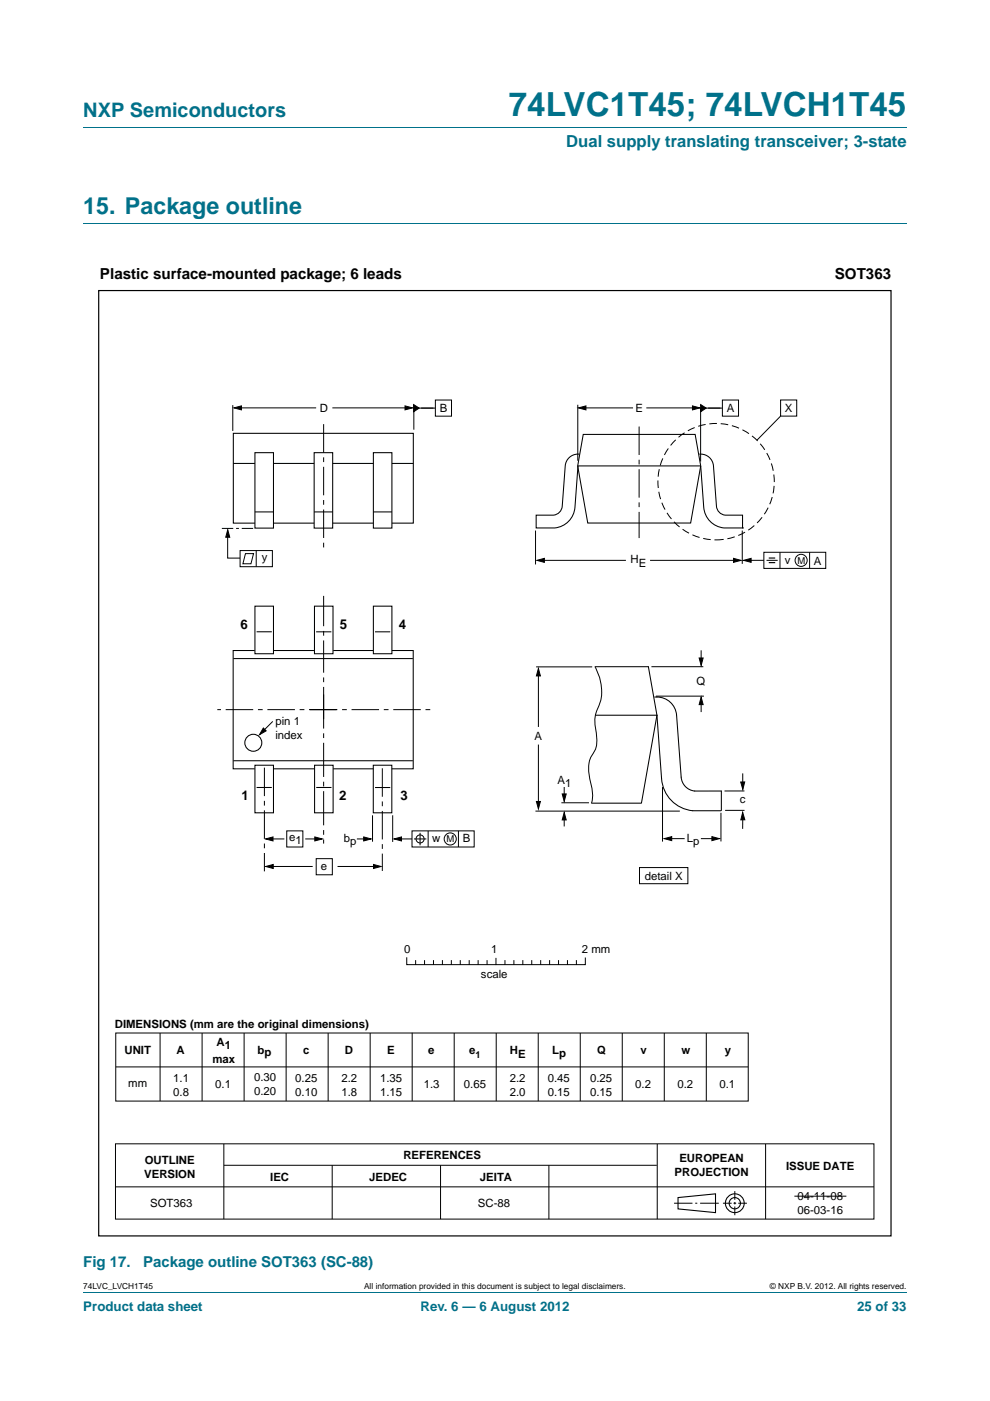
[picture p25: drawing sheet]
<svg xmlns="http://www.w3.org/2000/svg" width="210mm" height="297mm" viewBox="0 0 210 297" stroke-linecap="round" stroke-linejoin="round" font-family="sans-serif">
<defs><g id="words">
<text font-size="7" fill="#00718a" x="107.9" y="24.6">74LVC1T45; 74LVCH1T45</text>
<text font-size="4.9" fill="#00718a" x="17.7" y="45.4">15. Package outline</text>
<text font-size="4.2" fill="#00718a" x="17.7" y="24.9">NXP Semiconductors</text>
<text font-size="3.5" fill="#00718a" x="120.1" y="31.1">Dual supply translating transceiver; 3-state</text>
<g font-size="3.2">
<text x="21.2" y="59.3">Plastic surface-mounted package; 6 leads</text>
<text x="177.1" y="59.3">SOT363</text>
</g>
<g font-size="3.2" fill="#00718a">
<text x="17.7" y="268.6">Fig 17.</text>
<text x="30.4" y="268.6">Package outline SOT363 (SC-88)</text>
</g>
<g font-size="2.8">
<text x="51" y="133.5">6</text>
<text x="72.1" y="133.5">5</text>
<text x="84.6" y="133.5">4</text>
<text x="51.2" y="169.7">1</text>
<text x="72" y="169.7">2</text>
<text x="85" y="169.7">3</text>
</g>
<g font-size="2.8" fill="#00718a">
<text x="17.7" y="277.9">Product data sheet</text>
<text x="89.2" y="277.9">Rev. 6 — 6 August 2012</text>
<text x="181.8" y="277.9">25 of 33</text>
</g>
<g font-size="2.4">
<text x="67.8" y="87.3">D</text>
<text x="93.3" y="87.4">B</text>
<text x="134.8" y="87.4">E</text>
<text x="154.1" y="87.4">A</text>
<text x="166.5" y="87.4">X</text>
<text x="55.5" y="119">y</text>
<text x="133.7" y="119.4">H</text>
<text x="166.5" y="119.5">v</text>
<text x="172.6" y="119.7">A</text>
<text x="135.5" y="120.2">E</text>
<text x="147.7" y="145.2">Q</text>
<text x="58.4" y="153.6">pin 1</text>
<text x="58.4" y="156.6">index</text>
<text x="113.4" y="156.9">A</text>
<text x="118.3" y="166.3">A</text>
<text x="119.9" y="166.9">1</text>
<text x="157" y="170.3">c</text>
<text x="61.3" y="178.3">e</text>
<text x="62.6" y="178.9">1</text>
<text x="73" y="178.5">b</text>
<text x="74.3" y="179.1">p</text>
<text x="91.7" y="178.6">w</text>
<text x="98.2" y="178.6">B</text>
<text x="145.7" y="178.5">L</text>
<text x="147" y="179.1">p</text>
<text x="68.1" y="184.4">e</text>
<text x="136.8" y="186.5">detail X</text>
<text x="85.7" y="202">0</text>
<text x="104.2" y="202">1</text>
<text x="123.4" y="202">2 mm</text>
<text x="102" y="207.3">scale</text>
<text x="24.3" y="217.9">DIMENSIONS (mm are the original dimensions)</text>
<text x="45.9" y="221.8">A1</text>
<text x="26.4" y="223.5">UNIT</text>
<text x="37.4" y="223.5">A</text>
<text x="45" y="225.3">max</text>
<text x="54.6" y="223.5">bp</text>
<text x="64.3" y="223.5">c</text>
<text x="73.1" y="223.5">D</text>
<text x="82.1" y="223.5">E</text>
<text x="90.8" y="223.5">e</text>
<text x="99.5" y="223.5">e</text>
<text x="108.1" y="223.5">H</text>
<text x="109.9" y="224.3">E</text>
<text x="117.1" y="223.5">Lp</text>
<text x="126.6" y="223.5">Q</text>
<text x="135.9" y="223.5">v</text>
<text x="144.5" y="223.5">w</text>
<text x="153.8" y="223.5">y</text>
<text x="27.2" y="230.5">mm</text>
<text x="36.7" y="229.4">1.1</text>
<text x="36.7" y="232.3">0.8</text>
<text x="45.7" y="230.7">0.1</text>
<text x="53.9" y="229.2">0.30</text>
<text x="53.9" y="232.2">0.20</text>
<text x="62.6" y="229.3">0.25</text>
<text x="62.6" y="232.3">0.10</text>
<text x="72.4" y="229.3">2.2</text>
<text x="72.4" y="232.3">1.8</text>
<text x="80.6" y="229.3">1.35</text>
<text x="80.6" y="232.3">1.15</text>
<text x="89.9" y="230.7">1.3</text>
<text x="98.4" y="230.7">0.65</text>
<text x="108.1" y="229.3">2.2</text>
<text x="108.1" y="232.3">2.0</text>
<text x="116.2" y="229.3">0.45</text>
<text x="116.2" y="232.3">0.15</text>
<text x="125.2" y="229.3">0.25</text>
<text x="125.2" y="232.3">0.15</text>
<text x="134.8" y="230.7">0.2</text>
<text x="143.7" y="230.7">0.2</text>
<text x="152.6" y="230.7">0.1</text>
<text x="85.6" y="245.8">REFERENCES</text>
<text x="30.6" y="249.7">VERSION</text>
<text x="30.7" y="246.7">OUTLINE</text>
<text x="57.3" y="250.3">IEC</text>
<text x="78.3" y="250.3">JEDEC</text>
<text x="101.8" y="250.3">JEITA</text>
<text x="143.1" y="249.4">PROJECTION</text>
<text x="144.1" y="246.5">EUROPEAN</text>
<text x="166.7" y="248">ISSUE DATE</text>
<text x="31.8" y="255.9">SOT363</text>
<text x="101.4" y="255.9">SC-88</text>
<text x="169.1" y="254.4">04-11-08</text>
<text x="169.1" y="257.4">06-03-16</text>
</g>
<g font-size="2">
<text x="169.1" y="119.5">M</text>
<text x="94.7" y="178.6">M</text>
<text x="100.8" y="224.3">1</text>
</g>
<g font-size="1.8">
<text x="17.7" y="273.3">74LVC_LVCH1T45</text>
<text x="77.2" y="273.3">All information provided in this document is subject to legal disclaimers.</text>
<text x="163.3" y="273.3">© NXP B.V. 2012. All rights reserved.</text>
</g>
</g></defs>
<path d="M17.7 27h174.6M17.7 47.4h174.6M17.7 273.9h174.6" fill="none" stroke="#00718a" stroke-width=".21"/>
<g fill="none" stroke="#000" stroke-width=".21">
<path d="M49.4 85.9v5.5M50.6 86.5h16.5M70.5 86.5h16.1M87.8 86v5.1M88.3 86.5h4M92.3 84.8h3.5v3.4h-3.5zM122.5 85.8v11.9M123.4 86.5h10.9M137.1 86.5h10.6M148.6 86.4v11.4M149.2 86.5h4M153.2 84.8h3.4v3.4h-3.4z"/>
<path d="M165.6 88.2l-5.1 5.2M165.6 84.8h3.4v3.4h-3.4zM48.3 112.8v5.5h2.6M50.9 116.7h6.9v3.5h-6.9zM52.1 117.4h1.7l-.6 2.1h-1.7zM54.3 116.7v3.5M113.6 112.5v7.2M114.7 118.8h18.1M137.9 118.8h18.3M157.4 112.5v7.1M158.6 118.8h3.4M162 117.1h13.1v3.4h-13.1z"/>
<path d="M162.6 118.8h2.4M165.4 117.1v3.4M171.7 117.1v3.4M148.7 137.9v2.4M57.9 153l-2.2 2.2M113.7 141.4h11.9M114.2 143v11.1M114.2 157.9v12.6M126.2 141.4a9.7 9.7 0 0 1 .3 9.6 6.4 6.4 0 0 0-.2 3.4 7.9 7.9 0 0 1-.1 4.8 6.3 6.3 0 0 0-1.1 6.2l.4 1.6a6.6 6.6 0 0 1 0 3.3M138.2 141.4h11M139.1 147.6h10.2M148.7 148.6v2.4"/>
<path d="M57.2 177.9h3.1M60.8 176.2h3.4v3.4h-3.4zM64.7 177.9h2.8M75.7 177.9h2.2M79 172.9v5.6M83.3 172.9v5.6M84.5 177.9h2.9M87.4 176.2h13.2v3.4h-13.2zM87.8 177.9h2.6M89.1 176.6v2.6M90.8 176.2v3.4M97.2 176.2v3.4"/>
<path d="M113.6 172h30.6M119.1 170.2h5.8M119.7 166.9v2.5M119.7 173.2v2M140.5 166.9v11.5M141.8 177.8h3.4M148.7 177.8h2.8M152.9 172.3v6.1M157.5 164v2.9M157.5 173.2v2.5M157.9 167.7h-4.2M157.9 171.8h-4.1"/>
<path d="M57.2 183.7h9.1M67.1 182.1h3.4v3.4h-3.4zM71.6 183.7h8.4M135.6 183.9h10.3v3.5h-10.3zM86.3 203.1v1.4h37.8v-1.4M88.2 203.7v.8M90 203.7v.8M91.9 203.7v.8M93.8 203.7v.8M95.7 203.7v.8M97.6 203.7v.8M99.5 203.7v.8"/>
<path d="M101.4 203.7v.8M103.3 203.7v.8M105.2 203.2v1.3M107.1 203.7v.8M109 203.7v.8M110.9 203.7v.8M112.8 203.7v.8M114.7 203.7v.8M116.6 203.7v.8M118.5 203.7v.8M120.4 203.7v.8M122.3 203.7v.8"/>
<path d="M24.5 251.6h160.9M24.5 242.5h160.9v16h-160.9zM47.5 242.5v16M47.5 247.1h91.8M70.5 247.1v11.4M93.4 247.1v11.4M116.4 247.1v11.4M139.4 242.5v16M143 255.1h3.9M147.5 255.1h.4M148.5 255.1h4M153.3 255.1h1.9"/>
<path d="M155.6 255.1h.5M155.9 252.5v1.9M155.9 254.8v.6M155.9 255.8v1.8M156.6 255.1h1.8M162.4 242.5v16"/>
<circle cx="169.9" cy="118.8" r="1.28"/>
<circle cx="89.1" cy="177.9" r=".86"/>
<circle cx="95.5" cy="177.9" r="1.28"/>
</g>
<g fill="none" stroke="#000" stroke-width=".23">
<path d="M143.8 253.9l8-.8v4l-8-.8z"/>
<circle cx="155.9" cy="255.1" r="1.99"/>
<circle cx="155.9" cy="255.1" r="1.2"/>
</g>
<g fill="#000" stroke="#000" stroke-width=".21">
<path d="M49.6 86.5l1.6-.4v.8zM85.9 86.1l1.6 .4-1.6 .4zM87.7 85.8l1.2 .7-1.2 .8zM122.7 86.5l1.6-.4v.8zM146.9 86.1l1.6 .4-1.6 .4zM148.6 85.8l1.2 .7-1.2 .8zM48.3 112.3l.4 1.6h-.8zM113.9 118.8l1.6-.4v.8zM155.6 118.4l1.6 .4-1.6 .4zM157.7 118.8l1.6-.4v.8zM148.3 139.5h.8l-.4 1.6zM55.9 154.4l.6 .6-1.5 .8z"/>
<path d="M114.2 141.7l.4 1.6h-.8zM148.7 147.8l.4 1.6h-.8zM56.3 177.9l1.6-.5v.9zM66.8 177.4l1.6 .5-1.6 .4zM77.1 177.4l1.6 .5-1.6 .4zM83.6 177.9l1.6-.5v.9zM113.8 169.9h.8l-.4 1.6zM119.7 172.3l.4 1.5h-.9zM119.2 168.3h.9l-.4 1.6zM140.9 177.8l1.6-.4v.8zM151 177.4l1.6 .4-1.6 .4zM157.5 172.2l.5 1.6h-.9z"/>
<path d="M157.1 165.8h.9l-.4 1.6zM56.4 183.7l1.6-.4v.8zM79.2 183.3l1.6 .4-1.6 .4z"/>
</g>
<path d="M65.7 150.5h25.6M71.4 150.5h-25.3" fill="none" stroke="#000" stroke-width=".21" stroke-dasharray="5.8 1 1 1" stroke-linecap="butt"/>
<path d="M68.6 152.5v-26.2" fill="none" stroke="#000" stroke-width=".21" stroke-dasharray="6.8 1 1 1" stroke-linecap="butt"/>
<path d="M68.6 147.2v31.7" fill="none" stroke="#000" stroke-width=".21" stroke-dasharray="7.2 1 1 1" stroke-linecap="butt"/>
<path d="M163.1 118.3h1.3M163.1 119.3h1.3" fill="none" stroke="#000" stroke-width=".24"/>
<path d="M53.7 112h-6.8" fill="none" stroke="#000" stroke-width=".21" stroke-dasharray="2.4 .6 .6 .6" stroke-linecap="butt"/>
<path d="M20.9 61.6h168.1v200.4h-168.1z" fill="none" stroke="#000" stroke-width=".25"/>
<g fill="none" stroke="#000" stroke-width=".22">
<path d="M49.5 91.9h38.2v19h-38.2zM49.5 98.3h38.2M49.5 139.6h38.1M54 137.9h-4.5v25.1h4.5M54.1 128.5h3.9v10.1h-3.9zM54.4 134h3.3M58 137.9h8.6M66.7 128.5h3.9v10.1h-3.9zM67.1 134h3.2M70.7 137.9h8.5M79.2 128.5h3.9v10.1h-3.9zM79.5 134h3.3"/>
<path d="M83.1 137.9h4.5v25.1h-4.5M49.5 161.3h38.1M54.1 162.2h3.9v10.1h-3.9zM54.4 167h3.3M58 163h8.8M66.7 162.2h4v10.1h-4zM67.1 167h3.2M70.7 163h8.5M79.2 162.2h3.9v10.1h-3.9zM79.5 167h3.3"/>
</g>
<circle cx="151.9" cy="102.1" r="12.3" fill="none" stroke="#000" stroke-width=".21" stroke-dasharray="1.6 .8" stroke-linecap="butt"/>
<path d="M135.6 90.4v23.7M56.1 162.8v21.9M81.1 162.9v21.8" fill="none" stroke="#000" stroke-width=".21" stroke-dasharray="6 1 1 1" stroke-linecap="butt"/>
<path d="M79.2 96h3.9v16h-3.9z" fill="#fff" stroke="#000" stroke-width=".22"/>
<path d="M79.2 108.5h3.9" fill="none" stroke="#000" stroke-width=".22"/>
<path d="M66.6 96h4v16h-4z" fill="#fff" stroke="#000" stroke-width=".22"/>
<path d="M66.6 108.5h4" fill="none" stroke="#000" stroke-width=".22"/>
<path d="M54.1 96h3.9v16h-3.9z" fill="#fff" stroke="#000" stroke-width=".22"/>
<g fill="none" stroke="#000" stroke-width=".22">
<path d="M122.9 96.3a2.73 2.73 0 0 0-3 2.4l-.6 8.6a2.07 2.07 0 0 1-1.9 1.9h-3.7v2.7h4a4.8 4.8 0 0 0 4.3-4.4l.6-8.7M123.7 92.1h23.7l1.2 6.7-2.1 12.1h-21.8l-2.2-12.1zM148.3 96.3a2.73 2.73 0 0 1 3 2.4l.7 8.6a2.07 2.07 0 0 0 1.8 1.9h3.7v2.7h-4a4.8 4.8 0 0 1-4.2-4.4l-.7-8.7h-26.1M54.1 108.5h3.9M157.5 111.9h.1M126.2 141.4h11.3l1.8 10.2M126.3 151.6h13M138.9 147.8a4.2 4.2 0 0 1 4.6 3.8l1 13.2a3.2 3.2 0 0 0 2.8 2.9h5.7v4.1M139.3 151.6l-3.3 18.7h-10.5M139.3 151.6l1 13.5a7.3 7.3 0 0 0 6.6 6.8h6"/>
<circle cx="53.7" cy="157.5" r="1.8"/>
</g>
<path d="M68.6 89.9v26.9" fill="none" stroke="#000" stroke-width=".21" stroke-dasharray="6 1 1 1" stroke-linecap="butt"/>
<g fill="none" stroke="#000" stroke-width=".21">
<path d="M24.6 219h134.1v14.5h-134.1zM34 219v14.4M42.9 219v14.4M51.8 219v14.4M60.7 219v14.4M69.6 219v14.4M78.5 219v14.4M87.4 219v14.4M96.3 219v14.4M105.2 219v14.4M114.2 219v14.4M123.1 219v14.4"/>
<path d="M132 219v14.4M140.9 219v14.4M149.8 219v14.4M24.6 226.2h134.1M168.5 253.6h11"/>
</g>
<use href="#words"/>
</svg>
